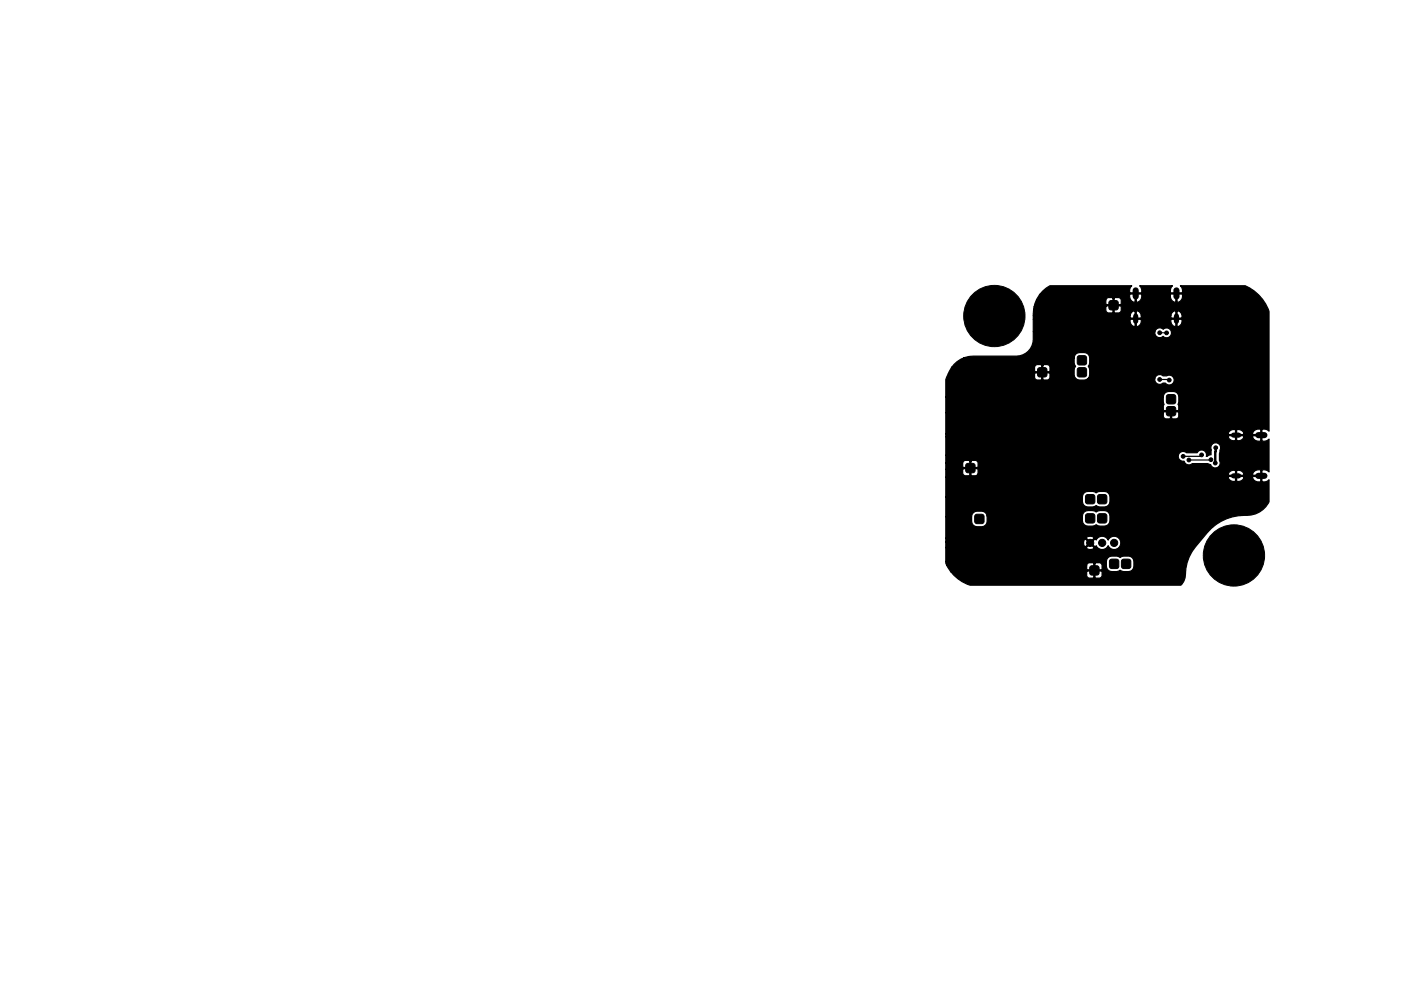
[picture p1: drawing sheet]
<svg xmlns="http://www.w3.org/2000/svg" width="297mm" height="210mm" viewBox="0 0 297 210" stroke-linecap="round" stroke-linejoin="round" font-family="sans-serif">
<g fill="#000" stroke="#000" stroke-width=".21">
<path d="M220.1 78.1l.4-.1h1l.3 .1 .2 .4v1l-.2 .3-.3 .2h-1.1l-.3-.2-.1-.3v-1.1zM228.5 78.1l.4-.1h1l.3 .1 .2 .4v1l-.2 .3-.3 .2h-1.1l-.3-.2-.1-.3v-1.1zM228.5 75.6l.4-.2 1 .1 .3 .1 .2 .3v1.1l-.2 .3-.3 .1h-1.1l-.3-.1-.1-.4v-1zM235.2 63.9l.4-.1h1l.3 .1 .2 .4v1l-.2 .3-.3 .2h-1.1l-.3-.2-.1-.3v-1.1zM204.9 98.5l.3-.2h1.1l.3 .2 .1 .3v1.1l-.1 .3-.4 .1h-1l-.3-.1-.2-.4v-1zM247.4 83.8l.4-.1h1l.3 .1 .2 .4v1.1l-.2 .3-.3 .1h-1.1l-.3-.1-.1-.4v-1zM247.4 86.4l.4-.2h1l.3 .2 .2 .3v1.1l-.2 .3-.3 .1h-1.1l-.3-.1-.1-.4v-1zM206.8 109.2l.3-.1h1.1l.3 .1 .1 .4v1.1l-.1 .3-.4 .1h-1l-.3-.1-.2-.4v-1zM230.3 109.1l.3-.1h1.1l.3 .1 .1 .4v1l-.1 .3-.4 .2h-1l-.3-.2-.2-.3v-1.1zM230.3 105.1l.3-.2h1.1l.3 .2 .1 .3v1.1l-.1 .3-.4 .1h-1l-.3-.1-.2-.4v-1zM232.8 109.1l.4-.1h1l.3 .1 .2 .4v1l-.2 .3-.3 .2h-1.1l-.3-.2-.1-.3v-1.1zM232.8 105.1l.4-.2h1l.3 .2 .2 .3v1.1l-.2 .3-.3 .1h-1.1l-.3-.1-.1-.4v-1z"/>
<path d="M235.4 118.8l.3-.2h1.1l.3 .2 .1 .3v1.1l-.1 .3-.4 .1h-1l-.3-.1-.2-.4v-1zM237.9 118.8l.4-.2h1l.3 .2 .2 .3v1.1l-.2 .3-.3 .1h-1.1l-.3-.1-.1-.4v-1zM231.2 120.2l.3-.2h1.1l.3 .2 .1 .3v1.1l-.1 .3-.4 .1h-1l-.3-.1-.2-.4v-1z"/>
<circle cx="210.8" cy="67" r="6.5"/>
<circle cx="239.9" cy="70.4" r=".4"/>
<circle cx="241.7" cy="78.2" r=".4"/>
<circle cx="244.9" cy="78.2" r=".4"/>
<circle cx="245.9" cy="70.6" r=".4"/>
<circle cx="247.3" cy="70.6" r=".4"/>
<circle cx="258.2" cy="76.1" r=".3"/>
<circle cx="258.2" cy="63.1" r=".4"/>
<circle cx="258.3" cy="79.5" r=".4"/>
<circle cx="258.7" cy="76.7" r=".3"/>
<circle cx="261.6" cy="63.1" r=".4"/>
<circle cx="208.8" cy="90" r=".4"/>
<circle cx="208.8" cy="91" r=".4"/>
<circle cx="208.8" cy="92.2" r=".4"/>
<circle cx="209" cy="84.9" r=".4"/>
<circle cx="214.6" cy="83.3" r=".4"/>
<circle cx="217.8" cy="92" r=".4"/>
<circle cx="217.8" cy="90.9" r=".4"/>
<circle cx="217.9" cy="89.8" r=".4"/>
<circle cx="218.2" cy="85" r=".4"/>
<circle cx="230.5" cy="92.4" r=".4"/>
<circle cx="232.9" cy="88.2" r=".4"/>
<circle cx="235.9" cy="85.4" r=".4"/>
<circle cx="236.8" cy="94.4" r=".4"/>
<circle cx="236.9" cy="96.8" r=".4"/>
<circle cx="241.3" cy="83.6" r=".4"/>
<circle cx="245.9" cy="80.5" r=".4"/>
<circle cx="247.9" cy="80.6" r=".4"/>
<circle cx="250.4" cy="90.3" r=".4"/>
<circle cx="250.9" cy="96.8" r=".4"/>
<circle cx="252.1" cy="97.6" r=".4"/>
<circle cx="254.8" cy="96.5" r=".4"/>
<circle cx="256.7" cy="97.5" r=".4"/>
<circle cx="257.2" cy="87.9" r=".4"/>
<circle cx="257.3" cy="90.4" r=".4"/>
<circle cx="257.7" cy="98.2" r=".4"/>
<circle cx="257.8" cy="95" r=".4"/>
<circle cx="259.8" cy="85.5" r=".4"/>
<circle cx="262.8" cy="85.7" r=".4"/>
<circle cx="217" cy="107.2" r=".4"/>
<circle cx="217.1" cy="102.9" r=".4"/>
<circle cx="226.6" cy="103" r=".4"/>
<circle cx="227.7" cy="100.5" r=".4"/>
<circle cx="227.7" cy="104" r=".4"/>
<circle cx="228.7" cy="110.1" r=".4"/>
<circle cx="231.1" cy="115.2" r=".76"/>
<circle cx="233.7" cy="115.2" r=".76"/>
<circle cx="236.2" cy="115.2" r=".76"/>
<circle cx="238.2" cy="106" r=".4"/>
<circle cx="238.6" cy="112.5" r=".4"/>
<circle cx="249" cy="114.1" r=".4"/>
<circle cx="253.9" cy="103.7" r=".4"/>
<circle cx="255.2" cy="100.2" r=".4"/>
<circle cx="261.6" cy="117.8" r="6.5"/>
<circle cx="263.4" cy="108.7" r=".4"/>
</g>
<path d="M240.8 61.6v1.3M249.4 61.6v1.3M266.8 92.3h1.3M266.8 101h1.3" fill="none" stroke="#000" stroke-width="1.3"/>
<path d="M240.8 67.1v1.1M249.4 67.1v1.1M261.5 92.3h1.1M261.5 101h1.1" fill="none" stroke="#000" stroke-width="1.1"/>
<path d="M245.9 70.6h1.4M247.3 70.6h.1" fill="none" stroke="#000" stroke-width=".21"/>
<path d="M257.8 95l-.1 3.2" fill="none" stroke="#000" stroke-width=".51"/>
<path d="M245.9 80.5h1.9l.1 .1M254.8 96.5l-.3 .3h-3.6M256.7 97.5l-4.6 .1" fill="none" stroke="#000" stroke-width=".25"/>
<path d="M202.3 77.3l.7-.6 1.3-.8h23.4v1l.3 .8-.2 .3a2.13 2.13 0 0 0 .6 2.5 2.59 2.59 0 0 0 2.3-.2h14.1v.4a1.04 1.04 0 0 0 1.8 .6h.5l.2 .2a1.05 1.05 0 0 0 1.7-.8 1.05 1.05 0 0 0-1.7-.9l-.8-.2a1.06 1.06 0 0 0-1.7 .7h-14.1a2.41 2.41 0 0 0 0-2.6 2.07 2.07 0 0 0-.4-2.8 2.13 2.13 0 0 0-2.5 .6l-.1 .4h-23.4l2-.3h9.2a3.6 3.6 0 0 0 3.6-3.6v-1.6h25.7a1.04 1.04 0 0 0 .6 1.1 1.04 1.04 0 0 0 1.2-.2 1.04 1.04 0 0 0 1.5 .1 1.04 1.04 0 0 0 0-1.5 1.04 1.04 0 0 0-1.5 0 1.04 1.04 0 0 0-1-.3 1.04 1.04 0 0 0-.8 .8h-25.7v-2.7h20.5v.6a.87 .87 0 0 0 1.1 .9v-1.5h.2v1.5l.2 .1a1.25 1.25 0 0 0 .9-1.6h6.2v.6a.87 .87 0 0 0 1.1 .9v-1.5h.3v1.5l.1 .1a1.25 1.25 0 0 0 .9-1.6h-31.5v-.8h20.5v.6h1.1v-1.5h.2v1.5h1.1v-.6h6.2v.6h1.1v-1.5h.3v1.5h1a1.29 1.29 0 0 0-.9-1.6l-.1 .1-.5-.1-.4 .2-.5 .8h-6.2a.87 .87 0 0 0-1.1-.9l-.4-.1a1.17 1.17 0 0 0-.9 1h-20.5l.2-1.8h15.2l.1 1 .4 .3h.8l.2-.2v-1.3h.2v1.3l.2 .2h.8l.5-.5v-.8l-.1-.2h-3l-.1 .2h-15.2l.4-1.5h14.8v.9l.1 .1h1.4v-1.3h.2v1.3h1.4l.1-.1v-.9l-.2-.4a1.69 1.69 0 0 0-1.5 .1l-.2-.2h-.8l-.5 .5h-14.8l.8-1.2h19a1.43 1.43 0 0 0 1 1.7l.2-.1v-1.6h.2v1.6l.3 .1a1.44 1.44 0 0 0 .9-1.7h6v.6a.97 .97 0 0 0 1.2 1v-1.6h.3v1.6l.2 .1a1.38 1.38 0 0 0 .9-1.7h-30.2l1.3-1.3 .8-.5h17.4l-.5 .9v.6h2.6v-.6l-.5-.9h7l-.5 .9v.6h2.6v-.6l-.4-.9h13.7a9.2 9.2 0 0 1 5.1 5.5v25.4l-.9-.5h-.6v2.6h.6l.9-.4v6.9l-.9-.4h-.6v2.5h.6l.9-.4v4.6l-.2 .3a5.3 5.3 0 0 1-5.1 2.6 10.3 10.3 0 0 0-7.9 3.7l-2.4 3a10.1 10.1 0 0 0-2.2 6.6l-.3 .7-.6 .9h-44.7a8.3 8.3 0 0 1-4.1-2.9h28.8l.1 1.1 .4 .3h.8l.2-.2v-1.3h.3v1.3l.1 .2h.9l.5-.5v-.9l-.2-.1h-2.9l-.2 .1h-28.8l-.9-1.4h29.7v.8l.2 .2h1.3v-1.4h.3v1.4h1.3l.2-.2v-.8l-.3-.4-1.1-.1-.1 .1a1.69 1.69 0 0 0-1.5 0l-.3 .4h-29.7l-.2-.8h34.1l.1 1.5 .6 .6a2.6 2.6 0 0 0 2.2-.2 2.07 2.07 0 0 0 2.8-.4 2.13 2.13 0 0 0-.6-2.5 2.6 2.6 0 0 0-2.2 .2 2.07 2.07 0 0 0-2.8 .4l-.1 .4h-34.1v-2.9h29.8a.93 .93 0 0 0 1.6 0l-.8-.8-.8 .8h-29.8v-1.2h29.2l.2 .9 .3 .1 .8-.8h.3l.8 .8 .3-.2 .1 .2a1.4 1.4 0 0 0 2.4-.2 1.41 1.41 0 0 0 2.2 .5 1.41 1.41 0 0 0 0-2.2 1.41 1.41 0 0 0-2.2 .5 1.38 1.38 0 0 0-1.2-.8 1.38 1.38 0 0 0-1.3 .8l-.3-.2-.8 .8h-.3l-.8-.8-.3 .1-.2 .5h-29.2v-.8h29.8l.8 .8 .8-.8a.93 .93 0 0 0-1.6 0h-29.8v-4.6h5.5v1a1.15 1.15 0 0 0 1.1 1.2h1l.9-.4 .3-.8v-1.1h20.2l.1 1.4 .6 .6a2.6 2.6 0 0 0 2.2-.2 2.07 2.07 0 0 0 2.8-.4 2.13 2.13 0 0 0-.6-2.5 2.6 2.6 0 0 0-2.2 .2 2.07 2.07 0 0 0-2.8 .4l-.1 .5h-20.2a1.11 1.11 0 0 0-1.2-1h-1.4l-.4 .3-.3 .8h-5.5v-4.2h29l.1 1.5 .6 .6a2.6 2.6 0 0 0 2.2-.2 2.07 2.07 0 0 0 2.8-.4 2.13 2.13 0 0 0-.6-2.5 2.6 2.6 0 0 0-2.2 .2 2.07 2.07 0 0 0-2.8 .4l-.1 .4h-29v-4.1h59.9a1.25 1.25 0 0 0 1.5 .8v-1h.3v1h.5a1.18 1.18 0 0 0 1.1-.8h1.7a1.45 1.45 0 0 0 1.8 .9v-1.1h-1.6l-.2 .2h-1.7l-.2-.2h-3.1l-.1 .2h-59.9v-1.7h3.6v.8l.5 .5h.9l.1-.1v-1.4h.3v1.4l.1 .1h.9l.4-.2h53.1l.1 .1h1.4v-1h.3v1h1.4l.2-.2 3.5 .2v-1.1a1.43 1.43 0 0 0-1.8 .9h-1.7a1.43 1.43 0 0 0-1.9-.8 1.29 1.29 0 0 0-1.5 .9h-53.1l.1-1.1-.2-.2-6.7 .2v-1.4h3.6v.8l.2 .2h1.3v-1.4h.3v1.4h1.3l.2-.2v-.8l-.3-.4a1.69 1.69 0 0 0-1.5 0l-.1-.1h-.9l-.5 .5h-3.6v-1.6h49.3a1.06 1.06 0 0 0 1.3 1.3 1.03 1.03 0 0 0 1.7 .5h3.3l.6 .2a1.05 1.05 0 0 0 1.4 .6 1.05 1.05 0 0 0 .4-1.5l.1-2.2a1.06 1.06 0 0 0-.8-1.6 1.06 1.06 0 0 0-1 1.6v1l-1 .3a1.04 1.04 0 0 0-.6-1.3 1.04 1.04 0 0 0-1.4 .6h-2.2l-.2-.2a1.06 1.06 0 0 0-1.6 .7h-49.3v-4l59.9 .1a1.3 1.3 0 0 0 1.5 .8v-1.1h.3v1.1h.5a1.18 1.18 0 0 0 1.1-.9l1.7 .1a1.44 1.44 0 0 0 1.8 .9v-1.2h-1.6l-.2 .2h-1.7l-.2-.2h-3.1l-.1 .2h-59.9v-.6h59.9l.1 .2h1.4v-1.1h.3v1.1h1.4l.2-.2 3.5 .2v-1.2h-.6a1.26 1.26 0 0 0-1.2 1h-1.7a1.43 1.43 0 0 0-1.9-.9 1.29 1.29 0 0 0-1.5 .9h-59.9v-4.5h46.1l.1 1.1 .5 .3h.8l.2-.2v-1.3h.2v1.3l.2 .2h.8l.5-.5v-.9l-.1-.1h-3l-.2 .1h-46.1v-3.3h46.1v1l.2 .6-.2 .3v.9l.2 .1h3l.1-.1v-.9l-.2-.3a2.08 2.08 0 0 0-.5-2.7 2.13 2.13 0 0 0-2.5 .7l-.1 .4h-46.1v-3.7l.6-1.2h18.2l.1 1 .5 .3h.8l.2-.1v-1.4h.2v1.4l.2 .1h.8l.5-.5v-.8l-.1-.2h-3l-.2 .2h-18.2l.7-1.4h17.5v.8l.2 .2h1.4v-1.4h.2v1.4h1.4l.1-.2v-.8l-.3-.4a1.69 1.69 0 0 0-1.4 0l-.2-.1h-.8l-.6 .5h-17.5z" fill="#000" stroke="#000" stroke-width=".25"/>
</svg>
